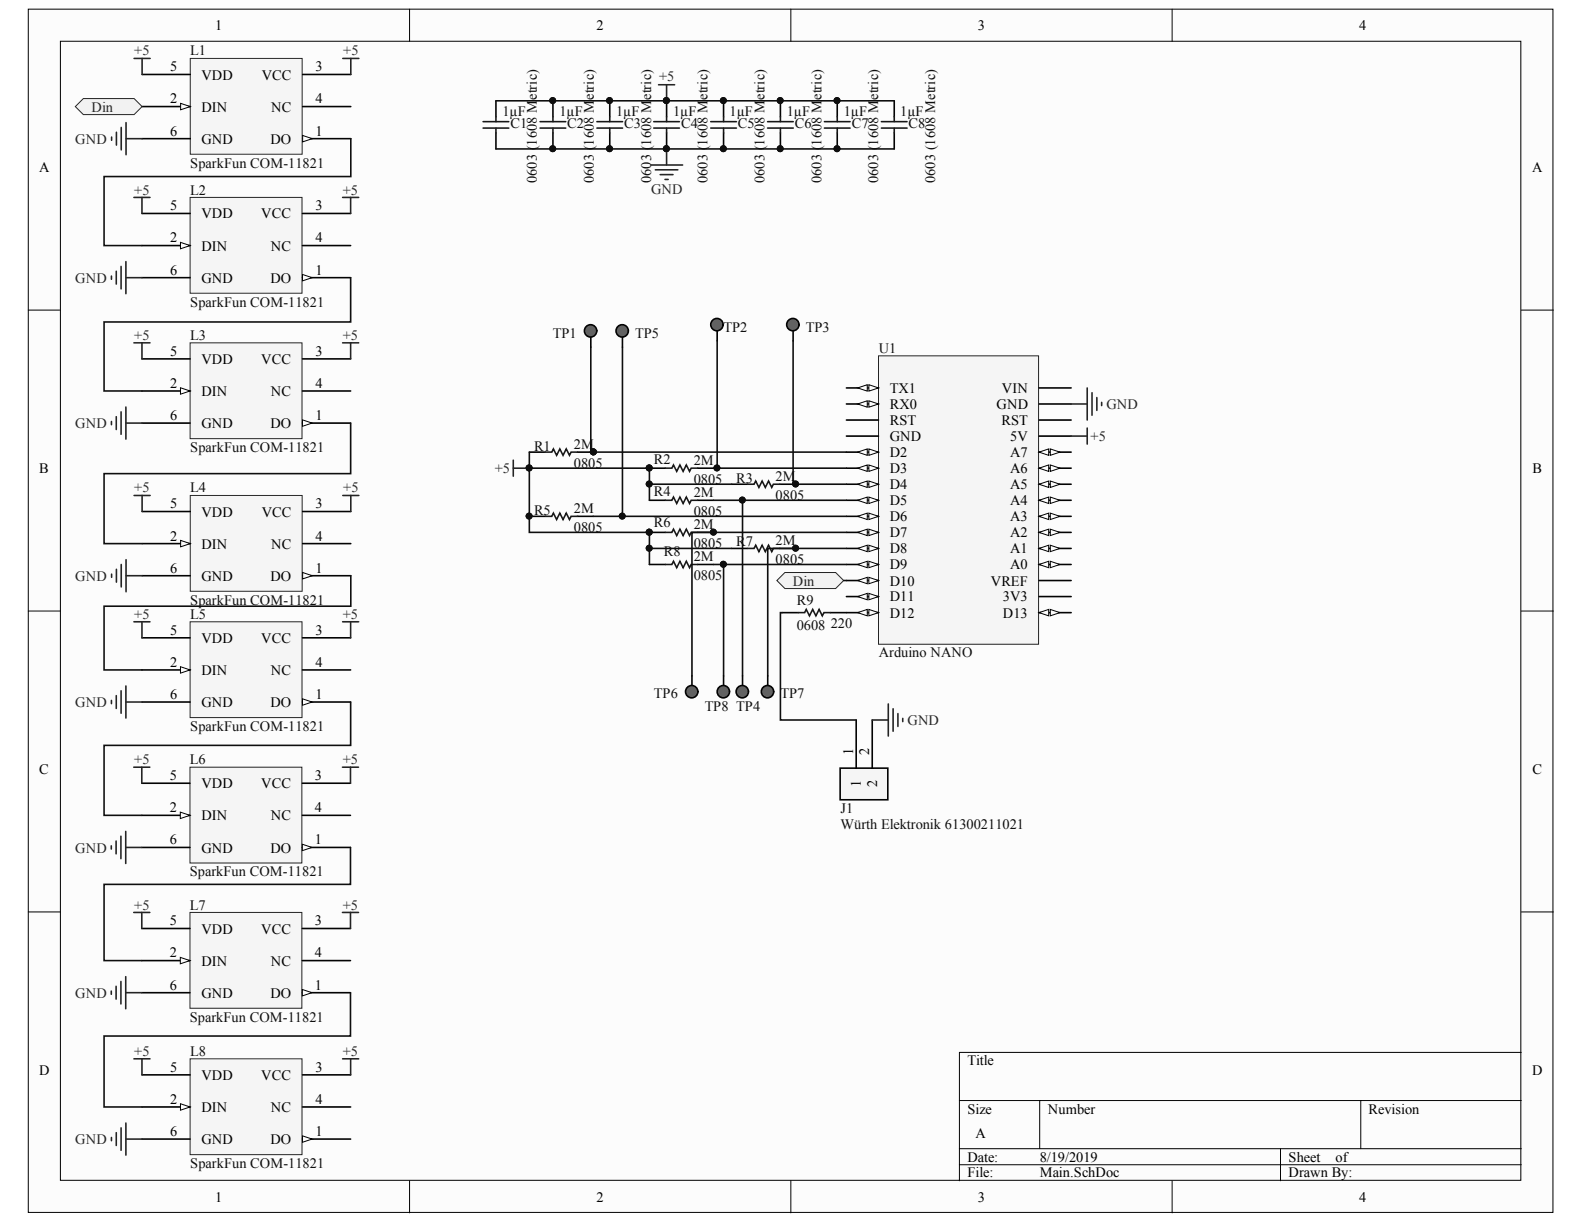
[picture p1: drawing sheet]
<svg xmlns="http://www.w3.org/2000/svg" width="279mm" height="216mm" viewBox="0 0 279 216" stroke-linecap="round" stroke-linejoin="round" font-family="sans-serif">
<defs><g id="words">
<g font-size="2.5">
<text x="38" y="5.3">1</text>
<text x="105.2" y="5.3">2</text>
<text x="172.5" y="5.3">3</text>
<text x="239.7" y="5.3">4</text>
<text x="30" y="12.6">5</text>
<text x="35.5" y="14">VDD</text>
<text x="46.2" y="14">VCC</text>
<text x="55.6" y="12.6">3</text>
<text x="30" y="23.9">6</text>
<text x="30" y="18.3">2</text>
<text x="35.5" y="19.7">DIN</text>
<text x="47.9" y="19.7">NC</text>
<text x="55.6" y="18.3">4</text>
<text x="55.6" y="23.9">1</text>
<text x="35.5" y="25.4">GND</text>
<text x="47.7" y="25.4">DO</text>
<text x="6.9" y="30.4">A</text>
<text x="270.2" y="30.4">A</text>
<text x="30" y="37.1">5</text>
<text x="35.5" y="38.5">VDD</text>
<text x="46.1" y="38.5">VCC</text>
<text x="55.6" y="37.1">3</text>
<text x="30" y="42.8">2</text>
<text x="35.5" y="44.2">DIN</text>
<text x="47.8" y="44.2">NC</text>
<text x="55.6" y="42.8">4</text>
<text x="30" y="48.4">6</text>
<text x="35.5" y="49.9">GND</text>
<text x="47.7" y="49.9">DO</text>
<text x="55.6" y="48.4">1</text>
<text x="30" y="62.7">5</text>
<text x="35.5" y="64.2">VDD</text>
<text x="46.1" y="64.2">VCC</text>
<text x="55.6" y="62.7">3</text>
<text x="30" y="68.4">2</text>
<text x="35.5" y="69.8">DIN</text>
<text x="47.8" y="69.8">NC</text>
<text x="55.6" y="68.4">4</text>
<text x="156.9" y="69.3">TX1</text>
<text x="176.7" y="69.3">VIN</text>
<text x="30" y="74">6</text>
<text x="35.5" y="75.5">GND</text>
<text x="47.7" y="75.5">DO</text>
<text x="55.6" y="74">1</text>
<text x="156.9" y="72.1">RX0</text>
<text x="156.9" y="75">RST</text>
<text x="156.9" y="77.8">GND</text>
<text x="175.8" y="72.1">GND</text>
<text x="176.6" y="75">RST</text>
<text x="178.2" y="77.8">5V</text>
<text x="6.9" y="83.5">B</text>
<text x="156.9" y="80.6">D2</text>
<text x="156.9" y="83.4">D3</text>
<text x="178.2" y="83.4">A6</text>
<text x="178.2" y="80.6">A7</text>
<text x="270.3" y="83.5">B</text>
<text x="30" y="89.7">5</text>
<text x="55.6" y="89.7">3</text>
<text x="156.9" y="86.3">D4</text>
<text x="156.9" y="89.1">D5</text>
<text x="178.2" y="89.1">A4</text>
<text x="178.2" y="86.3">A5</text>
<text x="30" y="95.3">2</text>
<text x="35.5" y="91.1">VDD</text>
<text x="46.2" y="91.1">VCC</text>
<text x="55.6" y="95.3">4</text>
<text x="156.9" y="92">D6</text>
<text x="156.9" y="94.8">D7</text>
<text x="178.2" y="94.8">A2</text>
<text x="178.2" y="92">A3</text>
<text x="30" y="101">6</text>
<text x="35.5" y="96.8">DIN</text>
<text x="47.9" y="96.8">NC</text>
<text x="55.6" y="101">1</text>
<text x="156.9" y="97.6">D8</text>
<text x="156.9" y="100.4">D9</text>
<text x="178.2" y="100.4">A0</text>
<text x="178.2" y="97.6">A1</text>
<text x="35.5" y="102.4">GND</text>
<text x="47.7" y="102.4">DO</text>
<text x="156.9" y="103.3">D10</text>
<text x="156.9" y="106.1">D11</text>
<text x="174.8" y="103.3">VREF</text>
<text x="176.9" y="106.1">3V3</text>
<text x="30" y="112">5</text>
<text x="35.5" y="113.3">VDD</text>
<text x="46.1" y="113.3">VCC</text>
<text x="55.6" y="112">3</text>
<text x="156.9" y="109">D12</text>
<text x="176.9" y="109">D13</text>
<text x="30" y="117.7">2</text>
<text x="35.5" y="119">DIN</text>
<text x="47.8" y="119">NC</text>
<text x="55.6" y="117.7">4</text>
<text x="30" y="123.3">6</text>
<text x="35.5" y="124.7">GND</text>
<text x="47.7" y="124.7">DO</text>
<text x="55.6" y="123.3">1</text>
<text x="6.9" y="136.6">C</text>
<text x="29.9" y="137.6">5</text>
<text x="55.6" y="137.6">3</text>
<text x="150.5" y="133.2" transform="rotate(-90 150.5 133.2)">1</text>
<text x="153.3" y="133.2" transform="rotate(-90 153.3 133.2)">2</text>
<text x="270.3" y="136.6">C</text>
<text x="29.9" y="143.3">2</text>
<text x="35.5" y="139">VDD</text>
<text x="46.1" y="139">VCC</text>
<text x="55.6" y="143.3">4</text>
<text x="151.9" y="138.8" transform="rotate(-90 151.9 138.8)">1</text>
<text x="154.7" y="138.8" transform="rotate(-90 154.7 138.8)">2</text>
<text x="29.9" y="148.9">6</text>
<text x="35.5" y="144.7">DIN</text>
<text x="47.8" y="144.7">NC</text>
<text x="55.6" y="148.9">1</text>
<text x="35.5" y="150.4">GND</text>
<text x="47.7" y="150.4">DO</text>
<text x="29.9" y="163.2">5</text>
<text x="35.5" y="164.7">VDD</text>
<text x="46.1" y="164.7">VCC</text>
<text x="55.6" y="163.2">3</text>
<text x="29.9" y="168.9">2</text>
<text x="35.5" y="170.3">DIN</text>
<text x="47.8" y="170.3">NC</text>
<text x="55.6" y="168.9">4</text>
<text x="29.9" y="174.6">6</text>
<text x="35.5" y="176">GND</text>
<text x="47.7" y="176">DO</text>
<text x="55.6" y="174.6">1</text>
<text x="6.9" y="189.7">D</text>
<text x="30" y="189">5</text>
<text x="35.5" y="190.4">VDD</text>
<text x="46.1" y="190.4">VCC</text>
<text x="55.6" y="189">3</text>
<text x="170.6" y="187.9">Title</text>
<text x="270.2" y="189.7">D</text>
<text x="30" y="194.7">2</text>
<text x="35.5" y="196.1">DIN</text>
<text x="47.8" y="196.1">NC</text>
<text x="55.6" y="194.7">4</text>
<text x="170.6" y="196.4">Size</text>
<text x="184.8" y="196.4">Number</text>
<text x="241.4" y="196.4">Revision</text>
<text x="30" y="200.3">6</text>
<text x="35.5" y="201.8">GND</text>
<text x="47.7" y="201.8">DO</text>
<text x="55.6" y="200.3">1</text>
<text x="172.1" y="200.7">A</text>
<text x="170.6" y="204.9">Date:</text>
<text x="170.6" y="207.7">File:</text>
<text x="183.4" y="204.9">8/19/2019</text>
<text x="183.4" y="207.7">Main.SchDoc</text>
<text x="227.3" y="204.9">Sheet</text>
<text x="227.3" y="207.7">Drawn By:</text>
<text x="235.6" y="204.9">of</text>
<text x="38" y="212">1</text>
<text x="105.2" y="212">2</text>
<text x="172.5" y="212">3</text>
<text x="239.7" y="212">4</text>
</g>
<g font-size="2.5" fill="#262626">
<text x="23.7" y="9.7">+5</text>
<text x="60.5" y="9.7">+5</text>
<text x="116.3" y="14.4">+5</text>
<text x="16.2" y="19.7">Din</text>
<text x="13.3" y="25.4">GND</text>
<text x="23.7" y="34.3">+5</text>
<text x="60.5" y="34.3">+5</text>
<text x="114.8" y="34.2">GND</text>
<text x="13.3" y="49.9">GND</text>
<text x="23.7" y="59.9">+5</text>
<text x="60.5" y="59.9">+5</text>
<text x="13.3" y="75.5">GND</text>
<text x="192.4" y="77.8">+5</text>
<text x="195.2" y="72.1">GND</text>
<text x="87.3" y="83.4">+5</text>
<text x="23.7" y="86.8">+5</text>
<text x="60.5" y="86.8">+5</text>
<text x="13.3" y="102.4">GND</text>
<text x="139.9" y="103.3">Din</text>
<text x="23.7" y="109.1">+5</text>
<text x="60.5" y="109.1">+5</text>
<text x="13.3" y="124.7">GND</text>
<text x="160.1" y="127.9">GND</text>
<text x="23.7" y="134.7">+5</text>
<text x="60.5" y="134.7">+5</text>
<text x="13.3" y="150.4">GND</text>
<text x="23.7" y="160.4">+5</text>
<text x="60.5" y="160.4">+5</text>
<text x="13.3" y="176">GND</text>
<text x="23.7" y="186.2">+5</text>
<text x="60.5" y="186.2">+5</text>
<text x="13.3" y="201.8">GND</text>
</g>
<g font-size="2.5" fill="#0e0e0e">
<text x="33.6" y="9.7">L1</text>
<text x="94.7" y="17.7" transform="rotate(-90 94.7 17.7)">etric)</text>
<text x="104.8" y="17.7" transform="rotate(-90 104.8 17.7)">etric)</text>
<text x="114.8" y="17.7" transform="rotate(-90 114.8 17.7)">etric)</text>
<text x="124.8" y="17.7" transform="rotate(-90 124.8 17.7)">etric)</text>
<text x="134.9" y="17.7" transform="rotate(-90 134.9 17.7)">etric)</text>
<text x="144.9" y="17.7" transform="rotate(-90 144.9 17.7)">etric)</text>
<text x="154.9" y="17.7" transform="rotate(-90 154.9 17.7)">etric)</text>
<text x="88.6" y="20.5">1µF</text>
<text x="90.1" y="22.6">C1</text>
<text x="98.7" y="20.5">1µF</text>
<text x="100" y="22.6">C2</text>
<text x="108.7" y="20.5">1µF</text>
<text x="110.1" y="22.6">C3</text>
<text x="118.7" y="20.5">1µF</text>
<text x="120.2" y="22.6">C4</text>
<text x="128.7" y="20.5">1µF</text>
<text x="130.1" y="22.6">C5</text>
<text x="138.8" y="20.5">1µF</text>
<text x="140.2" y="22.6">C6</text>
<text x="148.8" y="20.5">1µF</text>
<text x="150.3" y="22.6">C7</text>
<text x="158.8" y="20.5">1µF</text>
<text x="160.2" y="22.6">C8</text>
<text x="33.6" y="29.6">SparkFun COM-11821</text>
<text x="94.7" y="25.7" transform="rotate(-90 94.7 25.7)">1608 M</text>
<text x="104.8" y="25.7" transform="rotate(-90 104.8 25.7)">1608 M</text>
<text x="114.8" y="28.4" transform="rotate(-90 114.8 28.4)">3 (</text>
<text x="114.8" y="25.7" transform="rotate(-90 114.8 25.7)">1608 M</text>
<text x="124.8" y="25.7" transform="rotate(-90 124.8 25.7)">1608 M</text>
<text x="134.9" y="25.7" transform="rotate(-90 134.9 25.7)">1608 M</text>
<text x="144.9" y="25.7" transform="rotate(-90 144.9 25.7)">1608 M</text>
<text x="154.9" y="25.7" transform="rotate(-90 154.9 25.7)">1608 M</text>
<text x="33.6" y="34.3">L2</text>
<text x="94.7" y="32.3" transform="rotate(-90 94.7 32.3)">0603 (</text>
<text x="104.8" y="32.3" transform="rotate(-90 104.8 32.3)">0603 (</text>
<text x="114.8" y="32.3" transform="rotate(-90 114.8 32.3)">060</text>
<text x="124.8" y="32.3" transform="rotate(-90 124.8 32.3)">0603 (</text>
<text x="134.9" y="32.3" transform="rotate(-90 134.9 32.3)">0603 (</text>
<text x="144.9" y="32.3" transform="rotate(-90 144.9 32.3)">0603 (</text>
<text x="154.9" y="32.3" transform="rotate(-90 154.9 32.3)">0603 (</text>
<text x="165" y="32.3" transform="rotate(-90 165 32.3)">0603 (1608 Metric)</text>
<text x="33.6" y="54.1">SparkFun COM-11821</text>
<text x="33.6" y="59.9">L3</text>
<text x="97.5" y="59.6">TP1</text>
<text x="112" y="59.6">TP5</text>
<text x="127.6" y="58.5">TP2</text>
<text x="142.1" y="58.5">TP3</text>
<text x="155" y="62.2">U1</text>
<text x="33.6" y="79.7">SparkFun COM-11821</text>
<text x="94.2" y="79.6">R1</text>
<text x="101.2" y="82.5">0805</text>
<text x="101.2" y="79.2">2M</text>
<text x="115.3" y="81.9">R2</text>
<text x="122.4" y="82">2M</text>
<text x="33.6" y="86.8">L4</text>
<text x="115.3" y="87.5">R4</text>
<text x="122.4" y="85.4">0805</text>
<text x="122.4" y="87.7">2M</text>
<text x="129.9" y="85.2">R3</text>
<text x="136.8" y="88.2">0805</text>
<text x="136.8" y="84.9">2M</text>
<text x="94.2" y="90.8">R5</text>
<text x="101.2" y="93.8">0805</text>
<text x="101.2" y="90.5">2M</text>
<text x="115.3" y="93">R6</text>
<text x="122.4" y="91">0805</text>
<text x="122.4" y="93.3">2M</text>
<text x="117.1" y="98.1">R8</text>
<text x="122.4" y="96.7">0805</text>
<text x="122.4" y="99">2M</text>
<text x="129.9" y="96.4">R7</text>
<text x="136.8" y="99.5">0805</text>
<text x="136.8" y="96.2">2M</text>
<text x="33.6" y="106.7">SparkFun COM-11821</text>
<text x="122.4" y="102.4">0805</text>
<text x="140.5" y="106.7">R9</text>
<text x="33.6" y="109.1">L5</text>
<text x="140.5" y="111.2">0608</text>
<text x="146.5" y="110.8">220</text>
<text x="155" y="116">Arduino NANO</text>
<text x="115.3" y="123.1">TP6</text>
<text x="124.3" y="125.4">TP8 TP4</text>
<text x="137.7" y="123.1">TP7</text>
<text x="33.6" y="129">SparkFun COM-11821</text>
<text x="33.5" y="134.7">L6</text>
<text x="148.2" y="143.4">J1</text>
<text x="148.2" y="146.2">Würth Elektronik 61300211021</text>
<text x="33.5" y="154.6">SparkFun COM-11821</text>
<text x="33.5" y="160.4">L7</text>
<text x="33.5" y="180.2">SparkFun COM-11821</text>
<text x="33.6" y="186.2">L8</text>
<text x="33.6" y="206">SparkFun COM-11821</text>
</g>
</g></defs>
<g fill="#fcfcfc" stroke="#000" stroke-width=".18">
<path d="M5 1.6h268.9v212.3h-268.9z"/>
<path d="M10.7 7.3h257.6v200.9h-257.6z"/>
</g>
<g fill="none" stroke="#000" stroke-width=".18">
<path d="M72.2 1.6v5.7M139.5 1.6v5.7M206.8 1.6v5.7M5 54.7h5.7M268.3 54.7h5.7M5 107.8h5.7M268.3 107.8h5.7M5 160.9h5.7M268.3 160.9h5.7M169.2 194.1h99.1M183.4 194.1v8.5M240 194.1v8.5"/>
<path d="M268.3 185.6h-99.1v22.7M72.2 208.3v5.6M139.5 208.3v5.6M169.2 202.6h99.1M169.2 205.4h99.1M206.8 208.3v5.6M225.9 202.6v5.7"/>
</g>
<path d="M155 62.8h28.2v50.8h-28.2z" fill="#f5f5f5" stroke="#262626" stroke-width=".18"/>
<path d="M149.3 68.4h5.7" fill="none" stroke="#000" stroke-width=".28"/>
<g fill="#fcfcfc" stroke="#000" stroke-width=".18">
<path d="M153.3 67.9l1.7 .5-1.7 .6z"/>
<path d="M151.3 68.4l1.7-.5v1.1z"/>
</g>
<path d="M149.3 71.3h5.7" fill="none" stroke="#000" stroke-width=".28"/>
<g fill="#fcfcfc" stroke="#000" stroke-width=".18">
<path d="M153.3 70.7l1.7 .6-1.7 .5z"/>
<path d="M151.3 71.3l1.7-.6v1.1z"/>
</g>
<path d="M149.3 74.1h5.7M149.3 76.9h5.7M149.3 79.8h5.7" fill="none" stroke="#000" stroke-width=".28"/>
<g fill="#fcfcfc" stroke="#000" stroke-width=".18">
<path d="M153.3 79.2l1.7 .6-1.7 .5z"/>
<path d="M151.3 79.8l1.7-.6v1.1z"/>
</g>
<path d="M149.3 82.6h5.7" fill="none" stroke="#000" stroke-width=".28"/>
<g fill="#fcfcfc" stroke="#000" stroke-width=".18">
<path d="M153.3 82l1.7 .6-1.7 .5z"/>
<path d="M151.3 82.6l1.7-.6v1.1z"/>
</g>
<path d="M149.3 85.4h5.7" fill="none" stroke="#000" stroke-width=".28"/>
<g fill="#fcfcfc" stroke="#000" stroke-width=".18">
<path d="M153.3 84.8l1.7 .6-1.7 .6z"/>
<path d="M151.3 85.4l1.7-.6v1.2z"/>
</g>
<path d="M149.3 88.2h5.7" fill="none" stroke="#000" stroke-width=".28"/>
<g fill="#fcfcfc" stroke="#000" stroke-width=".18">
<path d="M153.3 87.7l1.7 .5-1.7 .6z"/>
<path d="M151.3 88.2l1.7-.5v1.1z"/>
</g>
<path d="M149.3 91.1h5.7" fill="none" stroke="#000" stroke-width=".28"/>
<g fill="#fcfcfc" stroke="#000" stroke-width=".18">
<path d="M153.3 90.5l1.7 .6-1.7 .5z"/>
<path d="M151.3 91.1l1.7-.6v1.1z"/>
</g>
<path d="M149.3 93.9h5.7" fill="none" stroke="#000" stroke-width=".28"/>
<g fill="#fcfcfc" stroke="#000" stroke-width=".18">
<path d="M153.3 93.3l1.7 .6-1.7 .6z"/>
<path d="M151.3 93.9l1.7-.6v1.2z"/>
</g>
<path d="M149.3 96.7h5.7" fill="none" stroke="#000" stroke-width=".28"/>
<g fill="#fcfcfc" stroke="#000" stroke-width=".18">
<path d="M153.3 96.2l1.7 .5-1.7 .6z"/>
<path d="M151.3 96.7l1.7-.5v1.1z"/>
</g>
<path d="M149.3 99.6h5.7" fill="none" stroke="#000" stroke-width=".28"/>
<g fill="#fcfcfc" stroke="#000" stroke-width=".18">
<path d="M153.3 99l1.7 .6-1.7 .5z"/>
<path d="M151.3 99.6l1.7-.6v1.1z"/>
</g>
<path d="M149.3 102.4h5.7" fill="none" stroke="#000" stroke-width=".28"/>
<g fill="#fcfcfc" stroke="#000" stroke-width=".18">
<path d="M153.3 101.8l1.7 .6-1.7 .6z"/>
<path d="M151.3 102.4l1.7-.6v1.2z"/>
</g>
<path d="M149.3 105.2h5.7" fill="none" stroke="#000" stroke-width=".28"/>
<g fill="#fcfcfc" stroke="#000" stroke-width=".18">
<path d="M153.3 104.7l1.7 .5-1.7 .6z"/>
<path d="M151.3 105.2l1.7-.5v1.1z"/>
</g>
<path d="M149.3 108.1h5.7" fill="none" stroke="#000" stroke-width=".28"/>
<g fill="#fcfcfc" stroke="#000" stroke-width=".18">
<path d="M153.3 107.5l1.7 .6-1.7 .5z"/>
<path d="M151.3 108.1l1.7-.6v1.1z"/>
</g>
<path d="M183.3 108.1h5.6" fill="none" stroke="#000" stroke-width=".28"/>
<g fill="#fcfcfc" stroke="#000" stroke-width=".18">
<path d="M183.3 108.1l1.7-.6v1.1z"/>
<path d="M185.3 107.5l1.7 .6-1.7 .5z"/>
</g>
<path d="M183.3 99.6h5.6M183.3 105.2h5.6M183.3 102.4h5.6" fill="none" stroke="#000" stroke-width=".28"/>
<g fill="#fcfcfc" stroke="#000" stroke-width=".18">
<path d="M183.3 99.6l1.7-.6v1.1z"/>
<path d="M185.3 99l1.7 .6-1.7 .5z"/>
</g>
<path d="M183.3 96.7h5.6" fill="none" stroke="#000" stroke-width=".28"/>
<g fill="#fcfcfc" stroke="#000" stroke-width=".18">
<path d="M183.3 96.7l1.7-.5v1.1z"/>
<path d="M185.3 96.2l1.7 .5-1.7 .6z"/>
</g>
<path d="M183.3 93.9h5.6" fill="none" stroke="#000" stroke-width=".28"/>
<g fill="#fcfcfc" stroke="#000" stroke-width=".18">
<path d="M183.3 93.9l1.7-.6v1.2z"/>
<path d="M185.3 93.3l1.7 .6-1.7 .6z"/>
</g>
<path d="M183.3 91.1h5.6" fill="none" stroke="#000" stroke-width=".28"/>
<g fill="#fcfcfc" stroke="#000" stroke-width=".18">
<path d="M183.3 91.1l1.7-.6v1.1z"/>
<path d="M185.3 90.5l1.7 .6-1.7 .5z"/>
</g>
<path d="M183.3 88.2h5.6" fill="none" stroke="#000" stroke-width=".28"/>
<g fill="#fcfcfc" stroke="#000" stroke-width=".18">
<path d="M183.3 88.2l1.7-.5v1.1z"/>
<path d="M185.3 87.7l1.7 .5-1.7 .6z"/>
</g>
<path d="M183.3 85.4h5.6" fill="none" stroke="#000" stroke-width=".28"/>
<g fill="#fcfcfc" stroke="#000" stroke-width=".18">
<path d="M183.3 85.4l1.7-.6v1.2z"/>
<path d="M185.3 84.8l1.7 .6-1.7 .6z"/>
</g>
<path d="M183.3 82.6h5.6" fill="none" stroke="#000" stroke-width=".28"/>
<g fill="#fcfcfc" stroke="#000" stroke-width=".18">
<path d="M183.3 82.6l1.7-.6v1.1z"/>
<path d="M185.3 82l1.7 .6-1.7 .5z"/>
</g>
<path d="M183.3 79.8h5.6" fill="none" stroke="#000" stroke-width=".28"/>
<g fill="#fcfcfc" stroke="#000" stroke-width=".18">
<path d="M183.3 79.8l1.7-.6v1.1z"/>
<path d="M185.3 79.2l1.7 .6-1.7 .5z"/>
</g>
<g fill="none" stroke="#000" stroke-width=".28">
<path d="M104.2 58.4v2.8M93.4 79.8h2.8M101.9 79.8h2.8M183.3 76.9h5.6M183.3 74.1h5.6M183.3 71.3h5.6M183.3 68.4h5.6M93.4 91.1h2.8M101.9 91.1h2.8M114.5 82.6h2.9M114.5 88.2h2.9M114.5 93.9h2.9"/>
<path d="M114.5 99.6h2.9M123 82.6h2.9M123 88.2h2.9M123 93.9h2.9M123 99.6h2.9M129 85.4h2.9M129 96.7h2.9M137.5 85.4h2.9M137.5 96.7h2.9M138 108.1h2.8M146.5 108.1h2.8"/>
</g>
<g fill="#0e0e0e" stroke="#0e0e0e" stroke-width=".18">
<circle cx="104.7" cy="79.7" r=".52"/>
<circle cx="114.5" cy="82.5" r=".52"/>
<circle cx="140.3" cy="85.4" r=".52"/>
<circle cx="93.3" cy="91" r=".52"/>
<circle cx="125.8" cy="93.9" r=".52"/>
<circle cx="114.5" cy="93.9" r=".52"/>
<circle cx="140.3" cy="96.7" r=".52"/>
<circle cx="114.5" cy="85.4" r=".52"/>
<circle cx="93.3" cy="82.5" r=".52"/>
<circle cx="114.5" cy="96.7" r=".52"/>
<circle cx="126.5" cy="82.5" r=".52"/>
<circle cx="109.7" cy="91" r=".52"/>
<circle cx="127.6" cy="99.5" r=".52"/>
</g>
<path d="M96.2 79.8h1.1l.3-.6 .6 1.1 .5-1.1 .6 1.1 .6-1.1 .5 1.1 .3-.5h1.2M96.2 91.1h1.1l.3-.6 .6 1.1 .5-1.1 .6 1.1 .6-1.1 .5 1.1 .3-.5h1.2M117.4 82.6h1.1l.3-.6 .6 1.1 .5-1.1 .6 1.1 .6-1.1 .5 1.1 .3-.5h1.1M117.4 88.2h1.1l.3-.5 .6 1.1 .5-1.1 .6 1.1 .6-1.1 .5 1.1 .3-.6h1.1M117.4 93.9h1.1l.3-.6 .6 1.2 .5-1.2 .6 1.2 .6-1.2 .5 1.2 .3-.6h1.1M117.4 99.6h1.1l.3-.6 .6 1.1 .5-1.1 .6 1.1 .6-1.1 .5 1.1 .3-.5h1.1M131.9 85.4h1.1l.3-.6 .6 1.2 .5-1.2 .6 1.2 .6-1.2 .5 1.2 .3-.6h1.1M131.9 96.7h1.1l.3-.5 .6 1.1 .5-1.1 .6 1.1 .6-1.1 .5 1.1 .3-.6h1.1M140.8 108.1h1.1l.3-.6 .6 1.1 .5-1.1 .6 1.1 .6-1.1 .5 1.1 .3-.5h1.2" fill="none" stroke="#1c1c1c" stroke-width=".28"/>
<g fill="none" stroke="#0e0e0e" stroke-width=".28">
<path d="M93.4 79.8v2.8h21.1v2.8h14.5M104.2 61.2v18.6h45.1M109.8 61.2v29.9h-5.1M126.5 60.1v22.5h-.6M139.9 60.1v25.3h9.4M93.4 82.6v11.3h21.1v2.8h14.5M109.8 91.1h39.5M114.5 85.4v2.8M114.5 96.7v2.9M125.9 99.6h1.7v19.6M126.5 82.6h22.8M127.6 99.6h21.7"/>
<path d="M149.3 96.7h-13.9v22.5M149.3 93.9h-27.2v25.3"/>
</g>
<path d="M188.9 71.3h2.9M188.9 76.9h2.9M191.8 68.4v5.7M191.8 75.5v2.8M192.6 69.3v3.9M193.5 70.1v2.3M194.3 71v.5M90.5 81.2v2.8M90.5 82.6h2.9" fill="none" stroke="#262626" stroke-width=".28"/>
<circle cx="104.2" cy="58.4" r="1.09" fill="#616161" stroke="#000" stroke-width=".28"/>
<path d="M109.8 58.4v2.8" fill="none" stroke="#000" stroke-width=".28"/>
<circle cx="109.7" cy="58.4" r="1.09" fill="#616161" stroke="#000" stroke-width=".28"/>
<path d="M126.5 57.3v2.8" fill="none" stroke="#000" stroke-width=".28"/>
<circle cx="126.5" cy="57.3" r="1.09" fill="#616161" stroke="#000" stroke-width=".28"/>
<path d="M139.9 57.3v2.8" fill="none" stroke="#000" stroke-width=".28"/>
<circle cx="139.9" cy="57.3" r="1.09" fill="#616161" stroke="#000" stroke-width=".28"/>
<path d="M122.1 119.2v2.8" fill="none" stroke="#000" stroke-width=".28"/>
<circle cx="122" cy="122" r="1.09" fill="#616161" stroke="#000" stroke-width=".28"/>
<path d="M127.6 119.2v2.8" fill="none" stroke="#000" stroke-width=".28"/>
<circle cx="127.6" cy="122" r="1.09" fill="#616161" stroke="#000" stroke-width=".28"/>
<path d="M135.4 119.2v2.8" fill="none" stroke="#000" stroke-width=".28"/>
<circle cx="135.4" cy="122" r="1.09" fill="#616161" stroke="#000" stroke-width=".28"/>
<path d="M125.9 88.2h5.1v31M131 88.2h18.3" fill="none" stroke="#0e0e0e" stroke-width=".28"/>
<circle cx="130.9" cy="88.2" r=".52" fill="#0e0e0e" stroke="#0e0e0e" stroke-width=".18"/>
<path d="M131 119.2v2.8" fill="none" stroke="#000" stroke-width=".28"/>
<circle cx="130.9" cy="122" r="1.09" fill="#616161" stroke="#000" stroke-width=".28"/>
<path d="M148.2 135.5h8.4v5.6h-8.4z" fill="#f5f5f5" stroke="#000" stroke-width=".28"/>
<path d="M151 127v8.5M153.9 127v8.5" fill="none" stroke="#000" stroke-width=".28"/>
<path d="M138 108.1h-.3v18.9h13.3" fill="none" stroke="#0e0e0e" stroke-width=".28"/>
<path d="M153.9 127h2.8M156.7 124.2v5.6M157.5 125v4M158.4 125.9v2.2M159.2 126.7v.6" fill="none" stroke="#262626" stroke-width=".28"/>
<path d="M33.6 10.3h19.7v16.9h-19.7z" fill="#f5f5f5" stroke="#262626" stroke-width=".18"/>
<path d="M25.1 18.8h8.5M25.1 13.1h8.5M53.4 18.8h8.5M53.4 13.1h8.5M25.1 24.5h8.5" fill="none" stroke="#000" stroke-width=".28"/>
<path d="M31.9 18.2l1.7 .6-1.7 .6z" fill="#fcfcfc" stroke="#000" stroke-width=".18"/>
<path d="M53.4 24.5h8.5" fill="none" stroke="#000" stroke-width=".28"/>
<path d="M53.4 23.9l1.7 .6-1.7 .5z" fill="#fcfcfc" stroke="#000" stroke-width=".18"/>
<path d="M33.5 34.8h19.8v16.9h-19.8z" fill="#f5f5f5" stroke="#262626" stroke-width=".18"/>
<path d="M25 37.7h8.5M53.4 37.7h8.5M25 43.3h8.5M25 49h8.5M53.4 43.3h8.5" fill="none" stroke="#000" stroke-width=".28"/>
<path d="M31.8 42.7l1.7 .6-1.7 .6z" fill="#fcfcfc" stroke="#000" stroke-width=".18"/>
<path d="M53.4 49h8.5" fill="none" stroke="#000" stroke-width=".28"/>
<path d="M53.4 48.4l1.7 .6-1.7 .5z" fill="#fcfcfc" stroke="#000" stroke-width=".18"/>
<path d="M33.5 60.5h19.8v16.9h-19.8z" fill="#f5f5f5" stroke="#262626" stroke-width=".18"/>
<path d="M25 69h8.5M25 63.3h8.5M25 74.6h8.5M53.4 69h8.5M53.4 63.3h8.5" fill="none" stroke="#000" stroke-width=".28"/>
<path d="M31.8 68.4l1.7 .6-1.7 .5z" fill="#fcfcfc" stroke="#000" stroke-width=".18"/>
<path d="M53.4 74.6h8.5" fill="none" stroke="#000" stroke-width=".28"/>
<path d="M53.4 74.1l1.7 .5-1.7 .6z" fill="#fcfcfc" stroke="#000" stroke-width=".18"/>
<path d="M33.6 87.4h19.7v16.9h-19.7z" fill="#f5f5f5" stroke="#262626" stroke-width=".18"/>
<path d="M25.1 95.9h8.5M25.1 90.2h8.5M53.4 95.9h8.5M53.4 90.2h8.5M25.1 101.6h8.5" fill="none" stroke="#000" stroke-width=".28"/>
<path d="M31.9 95.3l1.7 .6-1.7 .6z" fill="#fcfcfc" stroke="#000" stroke-width=".18"/>
<path d="M53.4 101.6h8.5" fill="none" stroke="#000" stroke-width=".28"/>
<path d="M53.4 101l1.7 .6-1.7 .5z" fill="#fcfcfc" stroke="#000" stroke-width=".18"/>
<path d="M33.5 109.7h19.8v16.9h-19.8z" fill="#f5f5f5" stroke="#262626" stroke-width=".18"/>
<path d="M25 118.2h8.5M25 112.5h8.5M53.4 118.2h8.5M53.4 112.5h8.5M25 123.8h8.5" fill="none" stroke="#000" stroke-width=".28"/>
<path d="M31.8 117.6l1.7 .6-1.7 .5z" fill="#fcfcfc" stroke="#000" stroke-width=".18"/>
<path d="M53.4 123.8h8.5" fill="none" stroke="#000" stroke-width=".28"/>
<path d="M53.4 123.3l1.7 .5-1.7 .6z" fill="#fcfcfc" stroke="#000" stroke-width=".18"/>
<path d="M33.5 135.3h19.7v16.9h-19.7z" fill="#f5f5f5" stroke="#262626" stroke-width=".18"/>
<path d="M25 138.2h8.5M53.3 138.2h8.5M25 143.8h8.5M25 149.5h8.5M53.3 143.8h8.5" fill="none" stroke="#000" stroke-width=".28"/>
<path d="M31.8 143.3l1.7 .5-1.7 .6z" fill="#fcfcfc" stroke="#000" stroke-width=".18"/>
<path d="M53.3 149.5h8.5" fill="none" stroke="#000" stroke-width=".28"/>
<path d="M53.3 148.9l1.7 .6-1.7 .5z" fill="#fcfcfc" stroke="#000" stroke-width=".18"/>
<path d="M33.5 160.9h19.7v16.9h-19.7z" fill="#f5f5f5" stroke="#262626" stroke-width=".18"/>
<path d="M25 169.4h8.5M25 163.8h8.5M25 175.1h8.5M53.3 169.4h8.5M53.3 163.8h8.5" fill="none" stroke="#000" stroke-width=".28"/>
<path d="M31.8 168.9l1.7 .5-1.7 .6z" fill="#fcfcfc" stroke="#000" stroke-width=".18"/>
<path d="M53.3 175.1h8.5" fill="none" stroke="#000" stroke-width=".28"/>
<path d="M53.3 174.5l1.7 .6-1.7 .6z" fill="#fcfcfc" stroke="#000" stroke-width=".18"/>
<path d="M33.5 186.8h19.8v16.9h-19.8z" fill="#f5f5f5" stroke="#262626" stroke-width=".18"/>
<path d="M25 195.3h8.5M25 189.6h8.5M53.4 195.3h8.5M53.4 189.6h8.5M25 200.9h8.5" fill="none" stroke="#000" stroke-width=".28"/>
<path d="M31.8 194.7l1.7 .6-1.7 .5z" fill="#fcfcfc" stroke="#000" stroke-width=".18"/>
<path d="M53.4 200.9h8.5" fill="none" stroke="#000" stroke-width=".28"/>
<path d="M53.4 200.4l1.7 .5-1.7 .6z" fill="#fcfcfc" stroke="#000" stroke-width=".18"/>
<path d="M61.9 24.5v6.6h-43.5v12.2h6.6M61.9 49v7.8h-43.5v12.2h6.6M61.9 74.6v8.9h-43.5v12.4h6.7M61.9 101.6v5.3h-43.5v11.3h6.6M61.9 123.8v7.7h-43.5v12.3h6.6M61.8 149.5v6.5h-43.4v13.4h6.6M61.8 175.1v7.6h-43.4v12.6h6.6" fill="none" stroke="#0e0e0e" stroke-width=".28"/>
<g fill="none" stroke="#262626" stroke-width=".28">
<path d="M23.7 10.3h2.8M25.1 10.3v2.8M60.5 10.3h2.8M61.9 10.3v2.8M19.7 24.2v.5M20.5 23.3v2.3M21.4 22.5v3.9M22.2 21.6v5.7M22.2 24.5h2.9M23.6 34.8h2.9M25 34.8v2.9M60.4 34.8h2.9"/>
<path d="M61.9 34.8v2.9M19.7 48.7v.6M20.5 47.8v2.3M21.4 47v4M22.2 46.1v5.7M22.2 49h2.8M19.7 74.3v.6M20.5 73.5v2.3M21.4 72.6v4M22.2 71.8v5.7M22.2 74.6h2.8M23.6 60.5h2.9"/>
<path d="M25 60.5v2.8M60.4 60.5h2.9M61.9 60.5v2.8M21.4 99.6v3.9M22.2 98.7v5.7M23.7 87.4h2.8M25.1 87.4v2.8M60.5 87.4h2.8M61.9 87.4v2.8M19.7 101.3v.5M20.5 100.4v2.3M22.2 101.6h2.9"/>
<path d="M23.6 109.7h2.9M25 109.7v2.8M60.4 109.7h2.9M61.9 109.7v2.8M19.7 123.5v.6M20.5 122.7v2.3M21.4 121.8v4M22.2 121v5.7M22.2 123.8h2.8M23.6 135.3h2.8M25 135.3v2.9M60.4 135.3h2.8"/>
<path d="M61.8 135.3v2.9M19.6 149.2v.6M20.5 148.3v2.3M21.3 147.5v4M22.2 146.6v5.7M22.2 149.5h2.8M19.6 174.8v.6M20.5 174v2.2M21.3 173.1v4M22.2 172.3v5.6M22.2 175.1h2.8M23.6 160.9h2.8"/>
<path d="M25 160.9v2.9M60.4 160.9h2.8M61.8 160.9v2.9M20.5 199.8v2.3M21.4 198.9v4M22.2 198.1v5.7M23.6 186.8h2.9M25 186.8v2.8M60.4 186.8h2.9M61.9 186.8v2.8M19.7 200.6v.6M22.2 200.9h2.8"/>
</g>
<g fill="#f0f0f0" stroke="#262626" stroke-width=".18">
<path d="M137 102.4l1.4-1.4h9l1.4 1.4-1.4 1.4h-9z" fill-rule="evenodd"/>
<path d="M13.3 18.8l1.4-1.4h9l1.4 1.4-1.4 1.4h-9z" fill-rule="evenodd"/>
</g>
<g fill="none" stroke="#000" stroke-width=".28">
<path d="M87.5 17.8v2.8M97.5 17.8v2.8M107.6 17.8v2.8M117.6 17.8v2.8M127.6 17.8v2.8M137.7 17.8v2.8M147.7 17.8v2.8M157.7 17.8v2.8M87.5 23.4v2.9M97.5 23.4v2.9M107.6 23.4v2.9M117.6 23.4v2.9"/>
<path d="M127.6 23.4v2.9M137.7 23.4v2.9M147.7 23.4v2.9M157.7 23.4v2.9"/>
</g>
<g fill="none" stroke="#1c1c1c" stroke-width=".28">
<path d="M85.2 21.5h4.5M85.2 22.6h4.5M87.5 20.6v.9M87.5 22.6v.8M95.3 21.5h4.5M95.3 22.6h4.5M97.5 20.6v.9M97.5 22.6v.8M105.3 21.5h4.5M105.3 22.6h4.5M107.6 20.6v.9M107.6 22.6v.8"/>
<path d="M115.3 21.5h4.5M115.3 22.6h4.5M117.6 20.6v.9M117.6 22.6v.8M125.4 21.5h4.5M125.4 22.6h4.5M127.6 20.6v.9M127.6 22.6v.8M135.4 21.5h4.5M135.4 22.6h4.5M137.7 20.6v.9M137.7 22.6v.8"/>
<path d="M145.4 21.5h4.5M145.4 22.6h4.5M147.7 20.6v.9M147.7 22.6v.8M155.5 21.5h4.5M155.5 22.6h4.5M157.7 20.6v.9M157.7 22.6v.8"/>
</g>
<g fill="#0e0e0e" stroke="#0e0e0e" stroke-width=".18">
<circle cx="97.5" cy="26.2" r=".52"/>
<circle cx="97.5" cy="17.7" r=".52"/>
<circle cx="107.5" cy="26.2" r=".52"/>
<circle cx="107.5" cy="17.7" r=".52"/>
<circle cx="117.5" cy="26.2" r=".52"/>
<circle cx="117.5" cy="17.7" r=".52"/>
<circle cx="127.6" cy="26.2" r=".52"/>
<circle cx="127.6" cy="17.7" r=".52"/>
<circle cx="137.6" cy="26.2" r=".52"/>
<circle cx="137.6" cy="17.7" r=".52"/>
<circle cx="147.6" cy="26.2" r=".52"/>
<circle cx="147.6" cy="17.7" r=".52"/>
</g>
<path d="M87.5 17.8h70.2M87.5 26.3h70.2M148.8 102.4h.5" fill="none" stroke="#0e0e0e" stroke-width=".28"/>
<path d="M116.2 14.9h2.8M117.6 14.9v2.9M114.7 29.1h5.7M115.6 30h4M116.4 30.8h2.3M117.3 31.7h.6M117.6 26.3v2.8" fill="none" stroke="#262626" stroke-width=".28"/>
<use href="#words"/>
</svg>
